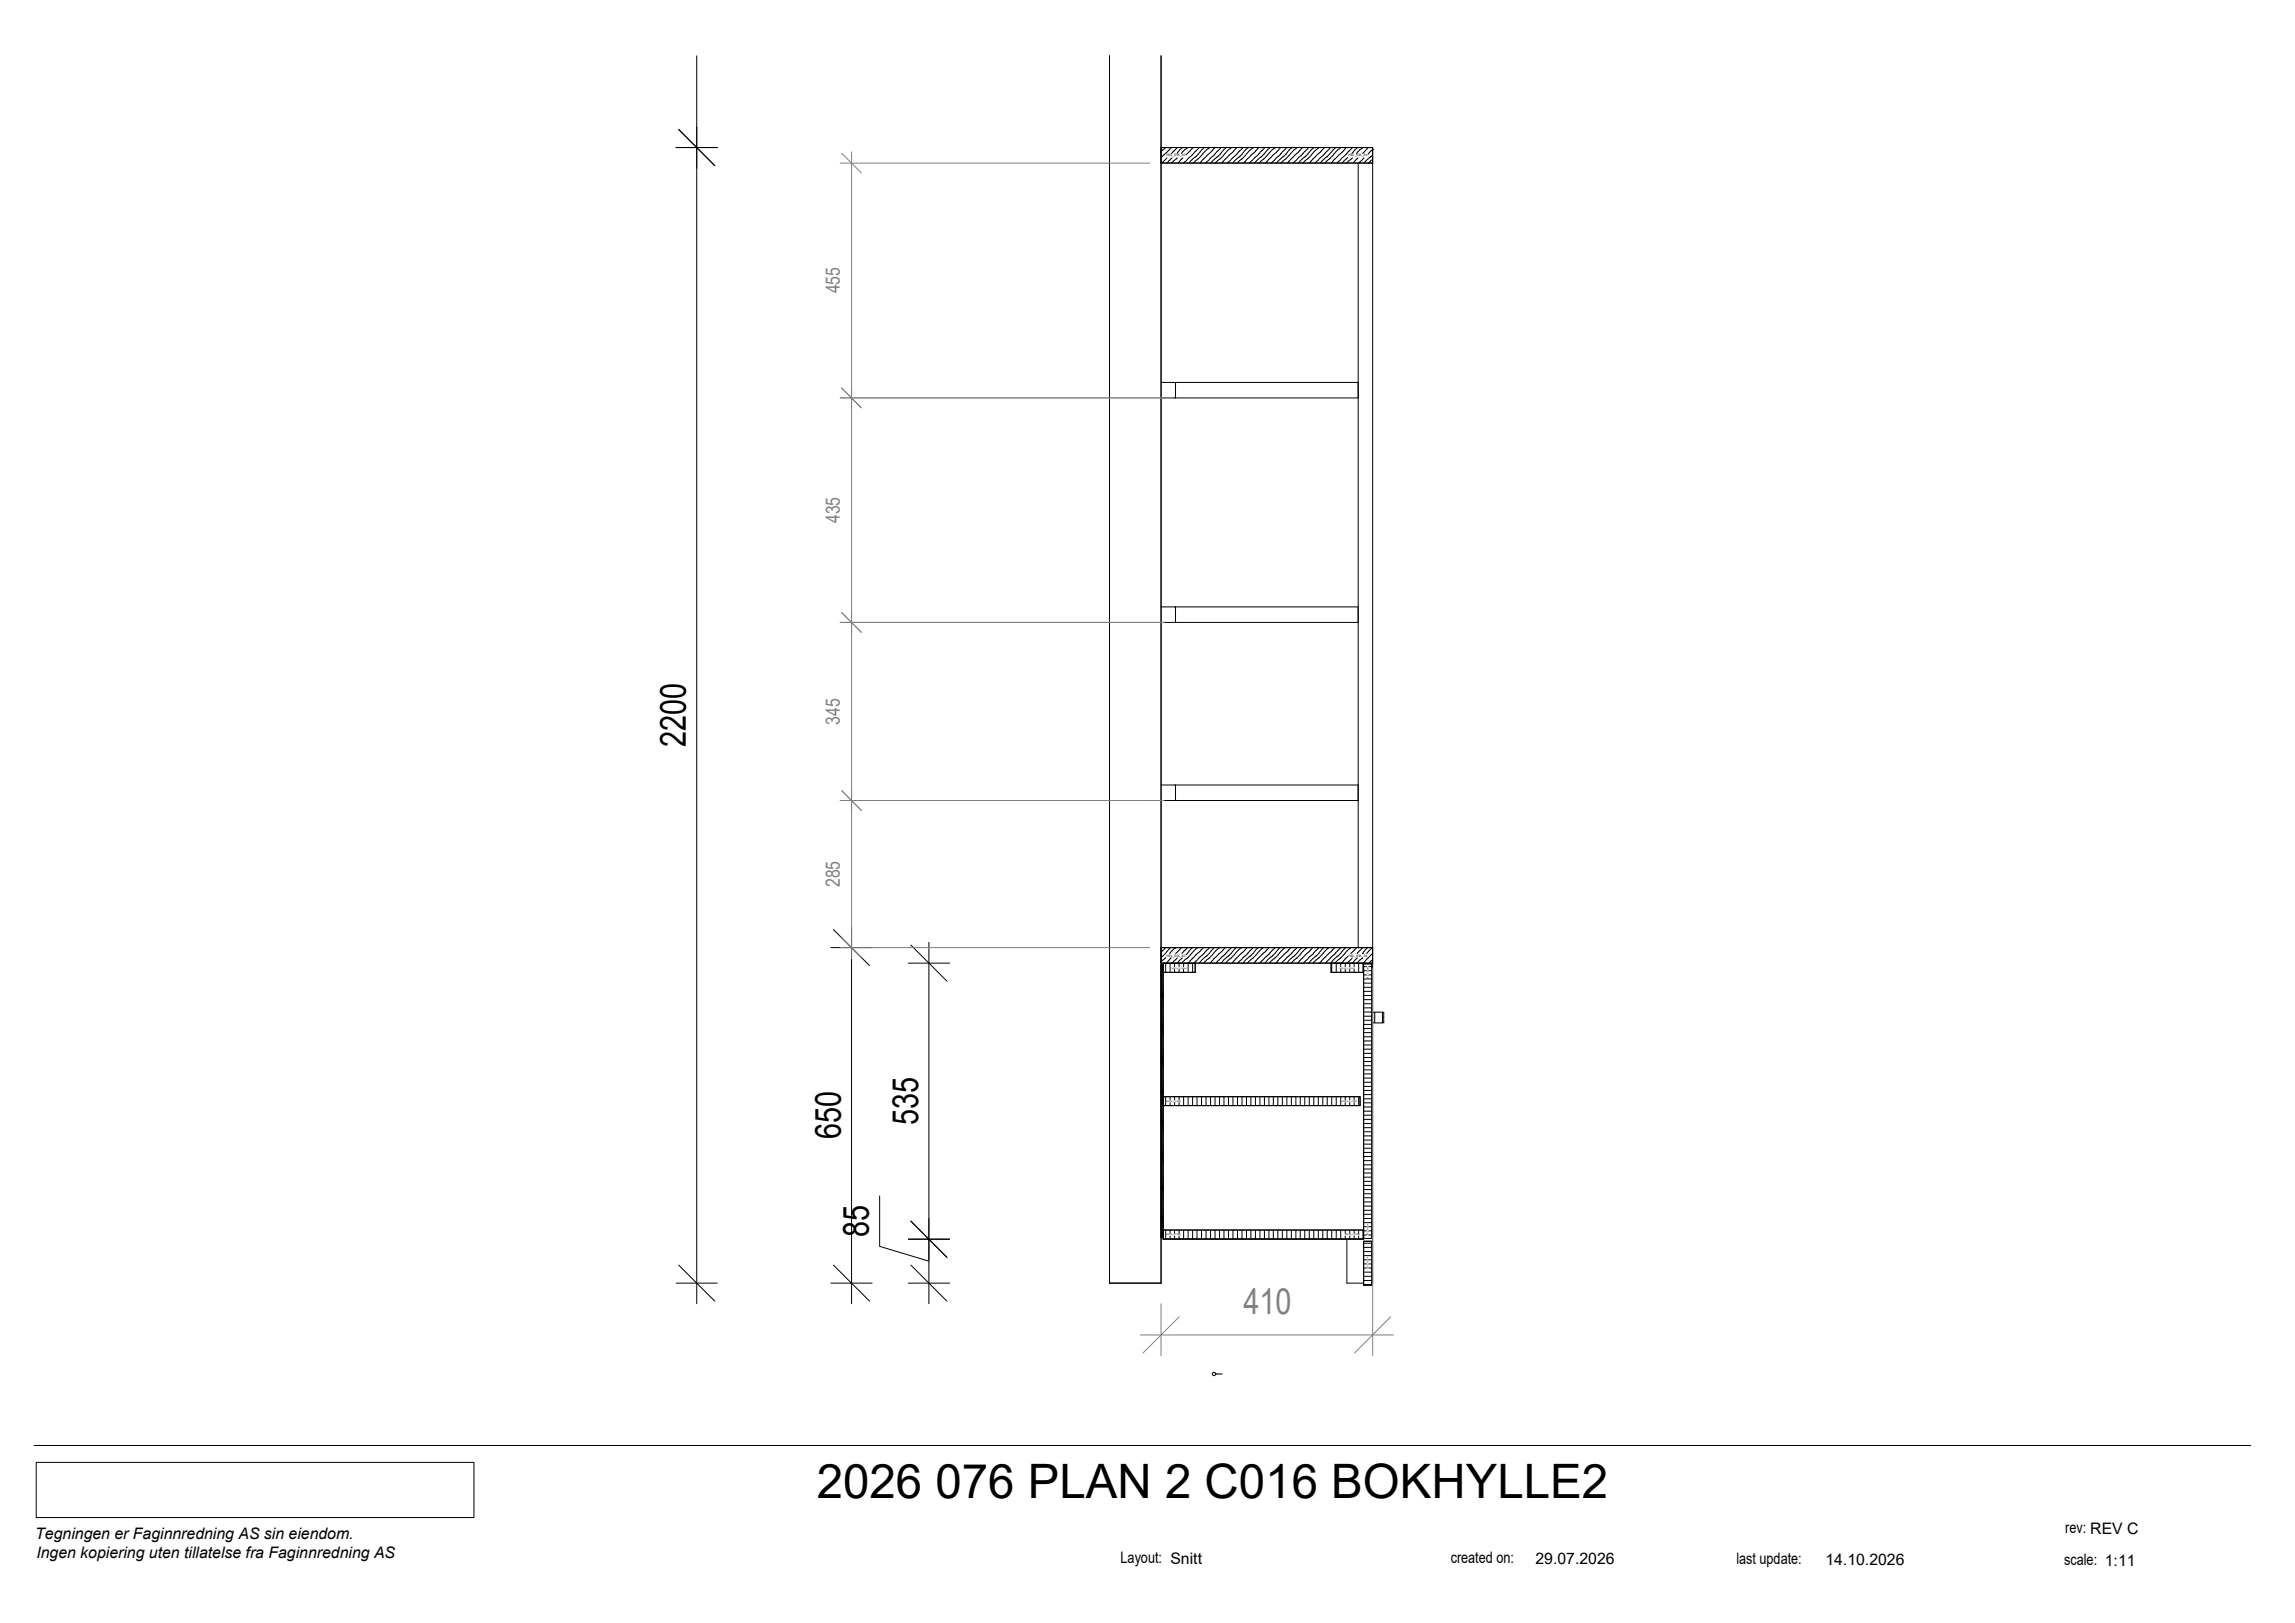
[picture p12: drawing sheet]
<svg xmlns="http://www.w3.org/2000/svg" width="420mm" height="297mm" viewBox="0 0 420 297" stroke-linecap="round" stroke-linejoin="round" font-family="sans-serif">
<defs><g id="words">
<text font-size="8.7" x="149.5" y="274.2">2026 076 PLAN 2 C016 BOKHYLLE2</text>
<g font-size="6.6">
<text x="125.6" y="136.8" transform="rotate(-90 125.6 136.8)">2200</text>
<text x="153.9" y="208.5" transform="rotate(-90 153.9 208.5)">650</text>
<text x="168.1" y="205.9" transform="rotate(-90 168.1 205.9)">535</text>
<text x="159.1" y="226.4" transform="rotate(-90 159.1 226.4)">85</text>
</g>
<text font-size="6.6" fill="#808080" x="227.6" y="240.4">410</text>
<g font-size="3.6" fill="#808080">
<text x="153.8" y="53.7" transform="rotate(-90 153.8 53.7)">455</text>
<text x="153.8" y="95.8" transform="rotate(-90 153.8 95.8)">435</text>
<text x="153.8" y="132.6" transform="rotate(-90 153.8 132.6)">345</text>
<text x="153.8" y="162.4" transform="rotate(-90 153.8 162.4)">285</text>
</g>
<g font-size="2.9">
<text x="6.5" y="281.6">Tegningen er Faginnredning AS sin eiendom.</text>
<text x="378.1" y="280.5">rev: REV C</text>
<text x="6.7" y="285.1">Ingen kopiering uten tillatelse fra Faginnredning AS</text>
<text x="205.2" y="286.1">Layout: Snitt</text>
<text x="265.6" y="286.1">created on:</text>
<text x="281.1" y="286.2">29.07.2026</text>
<text x="317.9" y="286.2">last update:</text>
<text x="334.2" y="286.4">14.10.2026</text>
<text x="377.9" y="286.4">scale: 1:11</text>
</g>
<g font-size=".6">
<text x="213.6" y="28.6">HEL_EIK_30</text>
<text x="246.9" y="28.6">HEL_EIK_30</text>
<text x="213.6" y="175.1">HEL_EIK_30</text>
<text x="246.9" y="175.1">HEL_EIK_30</text>
</g>
<g font-size=".3">
<text x="214.5" y="177.3">MDF16_L_F2200</text>
<text x="245.3" y="177.3">MDF16_L_F2200</text>
<text x="250.3" y="176.9" transform="rotate(90 250.3 176.9)">MDF16_F_EIK</text>
<text x="213.5" y="201.6">MDF16_L_F2200</text>
<text x="245.7" y="201.6">MDF16_L_F2200</text>
<text x="213.5" y="226.1">MDF16_L_F2200</text>
<text x="246.3" y="226.1">MDF16_L_F2200</text>
<text x="250.3" y="224" transform="rotate(90 250.3 224)">MDF16_F_EIK</text>
<text x="250.3" y="230.1" transform="rotate(90 250.3 230.1)">MDF16_F_EIK</text>
</g>
</g></defs>
<!-- layer: IMOS_SECTION_HATCH -->
<g fill="none" stroke="#000" stroke-width=".18">
<path d="M213.4 27l-.8 .7M213.6 28.9l-.9 .9M214.4 27l-1.8 1.9M214.6 28.9l-.9 .9M215.5 27l-1 1.1M215.5 28.9l-1 .9M216.5 27l-1 1.1M216.6 28.9l-.9 .9M217.4 27l-1.1 1.1M218.4 27l-1.3 1.3M219.5 27l-2.8 2.8M220.5 27l-2.8 2.8"/>
<path d="M221.4 27l-2.9 2.8M222.4 27l-2.7 2.8M223.5 27l-2.8 2.8M224.5 27l-2.8 2.8M225.4 27l-2.9 2.8M226.4 27l-2.7 2.8M227.5 27l-2.8 2.8M228.5 27l-2.8 2.8M229.4 27l-2.9 2.8M230.4 27l-2.7 2.8M231.6 27l-2.9 2.8M232.5 27l-2.8 2.8"/>
<path d="M233.5 27l-3 2.8M234.4 27l-2.7 2.8M235.6 27l-2.8 2.8M236.5 27l-2.8 2.8M237.5 27l-3 2.8M238.5 27l-2.8 2.8M239.6 27l-2.8 2.8M240.5 27l-2.8 2.8M241.5 27l-3 2.8M242.5 27l-2.8 2.8M243.6 27l-2.8 2.8M244.5 27l-2.8 2.8"/>
<path d="M245.5 27l-3 2.8M246.5 27l-2.8 2.8M246.7 28.8h.1M246.7 28.8l-1 1M247.6 27l-2.8 2.8M247.6 28.9l-1.1 .9M248.5 27l-1 1.1M248.6 28.9l-.9 .9M249.5 27l-1.2 1.1M249.7 28.9l-.9 .9M250.5 27l-1 1.1M251.3 27.4h.1"/>
<path d="M251.3 27.4l-.8 .8M251.3 29.2l-.8 .6M251.3 28.4l-1.6 1.4M212.6 179.9h.3M212.6 179.2h.3M212.6 178.4h.3M212.6 177.7h.3M212.6 176.9h.1M212.6 176.7h.3M212.6 177.1h.1M212.6 177.3h.1M212.6 177.5h.3"/>
<path d="M212.6 177.9h.3M212.6 178h.3M212.6 178.2h.3M212.6 178.6h.3M212.6 178.8h.3M212.6 179h.3M212.6 179.4h.3M212.6 179.5h.3M212.6 179.7h.3M212.8 176.9h.1M212.8 177.1h.1M212.8 177.3h.1"/>
<path d="M213.4 173.4l-.8 .9M213.4 176.3v1.7M213.4 175.3l-.8 .7M214.2 176.3v1.7M214.3 173.4l-1.7 1.8M214.4 175.3l-.9 1M215 176.3v.6M215 177.4v.6M215.3 173.4l-1.1 1.1M215.5 175.3l-.9 1M215.9 176.3v.6M215.9 177.4v.6"/>
<path d="M216.3 173.4l-1.1 1.1M216.5 175.3l-1 1M216.7 176.3v.6M216.7 177.4v.6M217.4 173.4l-1 1.1M217.5 176.3v1.7M218.3 173.4l-1.2 1.3M218.3 176.3v1.7M219.3 173.4l-2.9 2.9M220.3 173.4l-2.8 2.9M221.4 173.4l-2.8 2.9M222.3 173.4l-2.7 2.9"/>
<path d="M223.3 173.4l-2.9 2.9M224.3 173.4l-2.8 2.9M225.4 173.4l-2.8 2.9M226.3 173.4l-2.7 2.9M227.3 173.4l-2.9 2.9M228.3 173.4l-2.8 2.9M229.4 173.4l-2.8 2.9M230.3 173.4l-2.7 2.9M231.3 173.4l-2.9 2.9M232.3 173.4l-2.8 2.9M233.5 173.4l-2.9 2.9M234.3 173.4l-2.7 2.9"/>
<path d="M235.3 173.4l-2.9 2.9M236.3 173.4l-2.8 2.9M237.5 173.4l-2.9 2.9M238.4 173.4l-2.8 2.9M239.3 173.4l-2.9 2.9M240.3 173.4l-2.7 2.9M241.5 173.4l-2.9 2.9M242.4 173.4l-2.8 2.9M243.3 173.4l-2.9 2.9M243.8 176.3v1.7M244.3 173.4l-2.7 2.9M244.6 176.3v1.7"/>
<path d="M245.5 176.3v.6M245.5 177.4v.6M245.5 173.4l-2.9 2.9M246.3 176.3v.6M246.3 177.4v.6M246.4 173.4l-2.8 2.9M246.7 175.1l-1.1 1.2M246.7 175.1h.1M247.1 176.3v.6M247.1 177.4v.6M247.3 173.4l-2.9 2.9M247.6 175.3l-.9 1"/>
<path d="M247.9 176.3v.6M247.9 177.4v.6M248.3 173.4l-1 1.1M248.5 175.3l-.9 1M248.7 176.3v1.7M249.4 174.5h.1M249.5 175.3l-1.1 1M249.5 173.4l-1 1.1M249.6 179.9h1.5M249.6 179.2h1.5M249.6 178.4h.6M249.6 177.7h.6"/>
<path d="M249.6 176.9h.6M250.4 173.4l-1 1.1M250.6 178.4h.5M250.6 177.7h.5M250.6 176.9h.5M251.3 174.5l-1.7 1.8M251.3 175.6l-.6 .7M251.3 173.5l-1.1 1M212.6 199.6h.3M212.6 198.8h.3M212.6 198.1h.3M212.6 197.3h.3"/>
<path d="M212.6 196.5h.3M212.6 195.8h.3M212.6 195h.3M212.6 194.3h.3M212.6 193.5h.3M212.6 192.8h.3M212.6 192h.3M212.6 191.3h.3M212.6 190.5h.3M212.6 189.8h.3M212.6 189h.3M212.6 188.2h.3"/>
<path d="M212.6 187.5h.3M212.6 186.7h.3M212.6 186h.3M212.6 185.2h.3M212.6 184.5h.3M212.6 183.7h.3M212.6 183h.3M212.6 182.2h.3M212.6 181.4h.3M212.6 180.7h.3M212.6 180.1h.3M212.6 180.3h.3"/>
<path d="M212.6 180.5h.3M212.6 180.9h.3M212.6 181.1h.3M212.6 181.2h.3M212.6 181.6h.3M212.6 181.8h.3M212.6 182h.3M212.6 182.4h.3M212.6 182.6h.3M212.6 182.8h.3M212.6 183.1h.3M212.6 183.3h.3"/>
<path d="M212.6 183.5h.3M212.6 183.9h.3M212.6 184.1h.3M212.6 184.3h.3M212.6 184.7h.3M212.6 184.8h.3M212.6 185h.3M212.6 185.4h.3M212.6 185.6h.3M212.6 185.8h.3M212.6 186.2h.3M212.6 186.3h.3"/>
<path d="M212.6 186.5h.3M212.6 186.9h.3M212.6 187.1h.3M212.6 187.3h.3M212.6 187.7h.3M212.6 187.9h.3M212.6 188.1h.3M212.6 188.4h.3M212.6 188.6h.3M212.6 188.8h.3M212.6 189.2h.3M212.6 189.4h.3"/>
<path d="M212.6 189.6h.3M212.6 189.9h.3M212.6 190.1h.3M212.6 190.3h.3M212.6 190.7h.3M212.6 190.9h.3M212.6 191.1h.3M212.6 191.4h.3M212.6 191.6h.3M212.6 191.8h.3M212.6 192.2h.3M212.6 192.4h.3"/>
<path d="M212.6 192.6h.3M212.6 193h.3M212.6 193.2h.3M212.6 193.4h.3M212.6 193.7h.3M212.6 193.9h.3M212.6 194.1h.3M212.6 194.5h.3M212.6 194.7h.3M212.6 194.9h.3M212.6 195.2h.3M212.6 195.4h.3"/>
<path d="M212.6 195.6h.3M212.6 196h.3M212.6 196.2h.3M212.6 196.4h.3M212.6 196.7h.3M212.6 196.9h.3M212.6 197.1h.3M212.6 197.5h.3M212.6 197.7h.3M212.6 197.9h.3M212.6 198.3h.3M212.6 198.5h.3"/>
<path d="M212.6 198.6h.3M212.6 199h.3M212.6 199.2h.3M212.6 199.4h.3M212.6 199.8h.3M212.6 200h.3M249.6 199.6h1.5M249.6 198.8h1.5M249.6 198.1h1.5M249.6 197.3h1.5M249.6 196.5h1.5M249.6 195.8h1.5"/>
<path d="M249.6 195h1.5M249.6 194.3h1.5M249.6 193.5h1.5M249.6 192.8h1.5M249.6 192h1.5M249.6 191.3h1.5M249.6 190.5h1.5M249.6 189.8h1.5M249.6 189h1.5M249.6 188.2h1.5M249.6 187.5h1.5M249.6 186.7h1.5"/>
<path d="M249.6 186h1.5M249.6 185.2h1.5M249.6 184.5h1.5M249.6 183.7h1.5M249.6 183h1.5M249.6 182.2h1.5M249.6 181.4h1.5M249.6 180.7h1.5M212.6 220h.3M212.6 219.2h.3M212.6 218.5h.3M212.6 217.7h.3"/>
<path d="M212.6 217h.3M212.6 216.2h.3M212.6 215.4h.3M212.6 214.7h.3M212.6 213.9h.3M212.6 213.2h.3M212.6 212.4h.3M212.6 211.7h.3M212.6 210.9h.3M212.6 210.2h.3M212.6 209.4h.3M212.6 208.7h.3"/>
<path d="M212.6 207.9h.3M212.6 207.1h.3M212.6 206.4h.3M212.6 205.6h.3M212.6 204.9h.3M212.6 204.1h.3M212.6 203.4h.3M212.6 202.6h.3M212.6 201.8h.3M212.6 201.1h.3M212.6 200.3h.3M212.6 200.1h.3"/>
<path d="M212.6 200.5h.3M212.6 200.7h.3M212.6 200.9h.3M212.6 201.3h.3M212.6 201.5h.3M212.6 201.6h.3M212.6 202h.3M212.6 202.2h.3M212.6 202.4h.3M212.6 202.8h.3M212.6 203h.3M212.6 203.2h.3"/>
<path d="M212.6 203.6h.3M212.6 203.7h.3M212.6 203.9h.3M212.6 204.3h.3M212.6 204.5h.3M212.6 204.7h.3M212.6 205.1h.3M212.6 205.2h.3M212.6 205.4h.3M212.6 205.8h.3M212.6 206h.3M212.6 206.2h.3"/>
<path d="M212.6 206.6h.3M212.6 206.7h.3M212.6 206.9h.3M212.6 207.3h.3M212.6 207.5h.3M212.6 207.7h.3M212.6 208.1h.3M212.6 208.3h.3M212.6 208.5h.3M212.6 208.8h.3M212.6 209h.3M212.6 209.2h.3"/>
<path d="M212.6 209.6h.3M212.6 209.8h.3M212.6 210h.3M212.6 210.3h.3M212.6 210.5h.3M212.6 210.7h.3M212.6 211.1h.3M212.6 211.3h.3M212.6 211.5h.3M212.6 211.9h.3M212.6 212h.3M212.6 212.2h.3"/>
<path d="M212.6 212.6h.3M212.6 212.8h.3M212.6 213h.3M212.6 213.4h.3M212.6 213.6h.3M212.6 213.8h.3M212.6 214.1h.3M212.6 214.3h.3M212.6 214.5h.3M212.6 214.9h.3M212.6 215.1h.3M212.6 215.3h.3"/>
<path d="M212.6 215.6h.3M212.6 215.8h.3M212.6 216h.3M212.6 216.4h.3M212.6 216.6h.3M212.6 216.8h.3M212.6 217.1h.3M212.6 217.3h.3M212.6 217.5h.3M212.6 217.9h.3M212.6 218.1h.3M212.6 218.3h.3"/>
<path d="M212.6 218.7h.3M212.6 218.9h.3M212.6 219h.3M212.6 219.4h.3M212.6 219.6h.3M212.6 219.8h.3M213.4 200.7v1.6M214.2 200.7v.6M214.2 201.8v.5M215 200.7v.6M215 201.8v.5M215.9 200.7v.6"/>
<path d="M215.9 201.8v.5M216.7 200.7v1.6M217.5 200.7v1.6M218.3 200.7v1.6M219.1 200.7v1.6M220 200.7v1.6M220.8 200.7v1.6M221.6 200.7v1.6M222.4 200.7v1.6M223.3 200.7v1.6M224.1 200.7v1.6M224.9 200.7v1.6"/>
<path d="M225.7 200.7v1.6M226.6 200.7v1.6M227.4 200.7v1.6M228.2 200.7v1.6M229 200.7v1.6M229.8 200.7v1.6M230.7 200.7v1.6M231.5 200.7v1.6M232.3 200.7v1.6M233.1 200.7v1.6M233.9 200.7v1.6M234.8 200.7v1.6"/>
<path d="M235.6 200.7v1.6M236.4 200.7v1.6M237.2 200.7v1.6M238 200.7v1.6M238.9 200.7v1.6M239.7 200.7v1.6M240.5 200.7v1.6M241.3 200.7v1.6M242.2 200.7v1.6M243 200.7v1.6M243.8 200.7v1.6M244.6 200.7v1.6"/>
<path d="M245.5 200.7v1.6M246.3 200.7v.6M246.3 201.8v.5M247.1 200.7v.6M247.1 201.8v.5M247.9 200.7v.6M247.9 201.8v.5M248.7 200.7v1.6M249.6 220h1.5M249.6 219.2h1.5M249.6 218.5h1.5M249.6 217.7h1.5"/>
<path d="M249.6 217h1.5M249.6 216.2h1.5M249.6 215.4h1.5M249.6 214.7h1.5M249.6 213.9h1.5M249.6 213.2h1.5M249.6 212.4h1.5M249.6 211.7h1.5M249.6 210.9h1.5M249.6 210.2h1.5M249.6 209.4h1.5M249.6 208.7h1.5"/>
<path d="M249.6 207.9h1.5M249.6 207.1h1.5M249.6 206.4h1.5M249.6 205.6h1.5M249.6 204.9h1.5M249.6 204.1h1.5M249.6 203.4h1.5M249.6 202.6h1.5M249.6 201.8h1.5M249.6 201.1h1.5M249.6 200.3h1.5M212.6 226h.1"/>
<path d="M212.6 225.3h.3M212.6 224.5h.3M212.6 223.8h.3M212.6 223h.3M212.6 222.2h.3M212.6 221.5h.3M212.6 220.7h.3M212.6 220.2h.3M212.6 220.4h.3M212.6 220.5h.3M212.6 220.9h.3M212.6 221.1h.3"/>
<path d="M212.6 221.3h.3M212.6 221.7h.3M212.6 221.9h.3M212.6 222.1h.3M212.6 222.4h.3M212.6 222.6h.3M212.6 222.8h.3M212.6 223.2h.3M212.6 223.4h.3M212.6 223.6h.3M212.6 224h.3M212.6 224.1h.3"/>
<path d="M212.6 224.3h.3M212.6 224.7h.3M212.6 224.9h.3M212.6 225.1h.3M212.6 225.5h.3M212.6 225.7h.1M212.6 225.8h.1M212.6 226.2h.1M212.6 226.4h.3M212.8 226h.1M212.8 225.7h.1M212.8 225.8h.1"/>
<path d="M212.8 226.2h.1M213.4 225.1v1.7M214.2 225.1v.6M214.2 226.2v.6M215 225.1v.6M215 226.2v.6M215.9 225.1v.6M215.9 226.2v.6M216.7 225.1v1.7M217.5 225.1v1.7M218.3 225.1v1.7M219.1 225.1v1.7"/>
<path d="M220 225.1v1.7M220.8 225.1v1.7M221.6 225.1v1.7M222.4 225.1v1.7M223.3 225.1v1.7M224.1 225.1v1.7M224.9 225.1v1.7M225.7 225.1v1.7M226.6 225.1v1.7M227.4 225.1v1.7M228.2 225.1v1.7M229 225.1v1.7"/>
<path d="M229.8 225.1v1.7M230.7 225.1v1.7M231.5 225.1v1.7M232.3 225.1v1.7M233.1 225.1v1.7M233.9 225.1v1.7M234.8 225.1v1.7M235.6 225.1v1.7M236.4 225.1v1.7M237.2 225.1v1.7M238 225.1v1.7M238.9 225.1v1.7"/>
<path d="M239.7 225.1v1.7M240.5 225.1v1.7M241.3 225.1v1.7M242.2 225.1v1.7M243 225.1v1.7M243.8 225.1v1.7M244.6 225.1v1.7M245.5 225.1v1.7M246.3 225.1v.6M246.3 226.2v.6M247.1 225.1v.6M247.1 226.2v.6"/>
<path d="M247.9 225.1v.6M247.9 226.2v.6M248.7 225.1v.6M248.7 226.2v.6M249.6 226h.6M249.6 225.3h.6M249.6 224.5h.6M249.6 223.8h1.5M249.6 223h1.5M249.6 222.2h1.5M249.6 221.5h1.5M249.6 220.7h1.5"/>
<path d="M249.6 227.5h1.5M249.6 228.3h1.5M249.6 229.1h1.5M249.6 229.8h1.5M249.6 230.6h.6M249.6 231.3h.6M249.6 232.1h.6M249.6 232.8h1.5M249.6 233.6h1.5M249.6 234.4h1.5M249.6 235.1h1.5M250.6 226h.5"/>
<path d="M250.6 225.3h.5M250.6 224.5h.5M250.6 230.6h.5M250.6 231.3h.5M250.6 232.1h.5"/>
</g>
<!-- layer: IMOS_SECTION_BACK -->
<g fill="none" stroke="#000" stroke-width=".18">
<path d="M203.1 10.2v224.6h9.5v-224.6M212.6 27h38.7v207.8h-.2M212.6 29.8h38.7M248.7 29.8v143.6M212.6 72.8h36.1M212.6 70h36.1M215.2 70v2.8M212.6 113.9h36.1M212.6 111.1h36.1M215.2 111.1v2.8M212.6 146.5h36.1M212.6 143.7h36.1"/>
<path d="M215.2 143.7v2.8M212.6 176.3h38.7M212.6 173.4h38.7M212.6 176.6h.3M212.9 176.3v50.5h36.7v-50.5M212.9 176.3h5.9v1.7h-5.9M243.7 176.3h5.9v1.7h-5.9zM249.6 176.4h1.5v50.3h-1.5M251.3 187.2h.4M251.3 185.3h.4M251.7 185.2h1.4v2h-1.4zM253.1 185.3l.3 .1-.1 1.7"/>
<path d="M253.4 187.1l-.3 .1M212.9 200.7h36.1v1.6h-36.1M212.6 226.4h.3M212.9 225.1h36.7v1.7h-36.7M246.6 226.8v8h3M249.6 227.2h1.5v8h-1.5z"/>
</g>
<!-- layer: 72IMOSXD01_IM_SIDE_NORM -->
<path d="M212.6 27h38.7v2.8h-38.7zM212.6 173.4h38.7v2.9h-38.7z" fill="none" stroke="#000" stroke-width=".18"/>
<!-- layer: 72IMOSXD01_IM_SHELF_FIX -->
<path d="M212.9 176.3h5.9v1.7h-5.9zM243.7 176.3h5.9v1.7h-5.9zM212.9 225.1h36.7v1.7h-36.7z" fill="none" stroke="#000" stroke-width=".18"/>
<!-- layer: 72IMOSXD01_IM_SHELF_INT -->
<path d="M212.9 200.7h36.1v1.6h-36.1z" fill="none" stroke="#000" stroke-width=".18"/>
<!-- layer: 72IMOSXD01_IM_DOOR_NORM -->
<path d="M249.6 176.4h1.5v50.3h-1.5z" fill="none" stroke="#000" stroke-width=".18"/>
<!-- layer: 72IMOSXD01_IM_BACK -->
<path d="M212.6 176.6h.3v49.8h-.3z" fill="none" stroke="#000" stroke-width=".18"/>
<!-- layer: 72IMOSXD01_IM_SALK_BASE -->
<path d="M249.6 227.2h1.5v8h-1.5z" fill="none" stroke="#000" stroke-width=".18"/>
<!-- layer: 72IMOSXD03_IM_ARCH_WALL10 -->
<path d="M203.1 10.2v224.6h9.5v-224.6" fill="none" stroke="#000" stroke-width=".18"/>
<!-- layer: imosSectSideView.A -->
<g fill="none" stroke="#000" stroke-width=".18">
<path d="M222.5 251.5h1.3"/>
<circle cx="222.2" cy="251.5" r=".31"/>
</g>
<!-- layer: imosSectSideView.A.AutoDims -->
<g fill="none" stroke="#000" stroke-width=".18">
<path d="M127.6 10.2v228.4M123.8 27h7.5M124.3 23.7l6.6 6.6M152.1 173.4h7.6M152.6 170.1l6.6 6.6M155.9 169.6v69M166.3 176.3h7.5M166.8 173l6.6 6.6M170.1 172.5v66.1M161 218.9v9.2l9.1 2.7M123.8 234.8h7.5M124.3 231.5l6.6 6.6"/>
<path d="M152.1 234.8h7.6M152.6 231.5l6.6 6.6M166.3 234.8h7.5M166.3 226.8h7.5M166.8 231.5l6.6 6.6M166.8 223.5l6.6 6.6"/>
</g>
<!-- layer: imosSectSideView.A.ManualDims -->
<path d="M251.3 177.2v70.9M212.6 238.6v9.5M208.8 244.3h46.3M215.9 241l-6.6 6.6M254.6 241l-6.6 6.6" fill="none" stroke="#808080" stroke-width=".18"/>
<!-- layer: 0 -->
<path d="M6.2 264.6h405.9M6.6 267.6h80.2v10.1h-80.2z" fill="none" stroke="#000" stroke-width=".18"/>
<path d="M153.8 29.9h56.7M154.1 28l3.6 3.7M155.9 27.8v147.7M153.8 72.8h59.3M154.1 71l3.6 3.6M153.8 113.9h59.3M154.1 112.1l3.6 3.6M153.8 146.5h59.3M154.1 144.7l3.6 3.6M153.8 173.4h56.7M154.1 171.6l3.6 3.7" fill="none" stroke="#808080" stroke-width=".18"/>
<use href="#words"/>
</svg>
